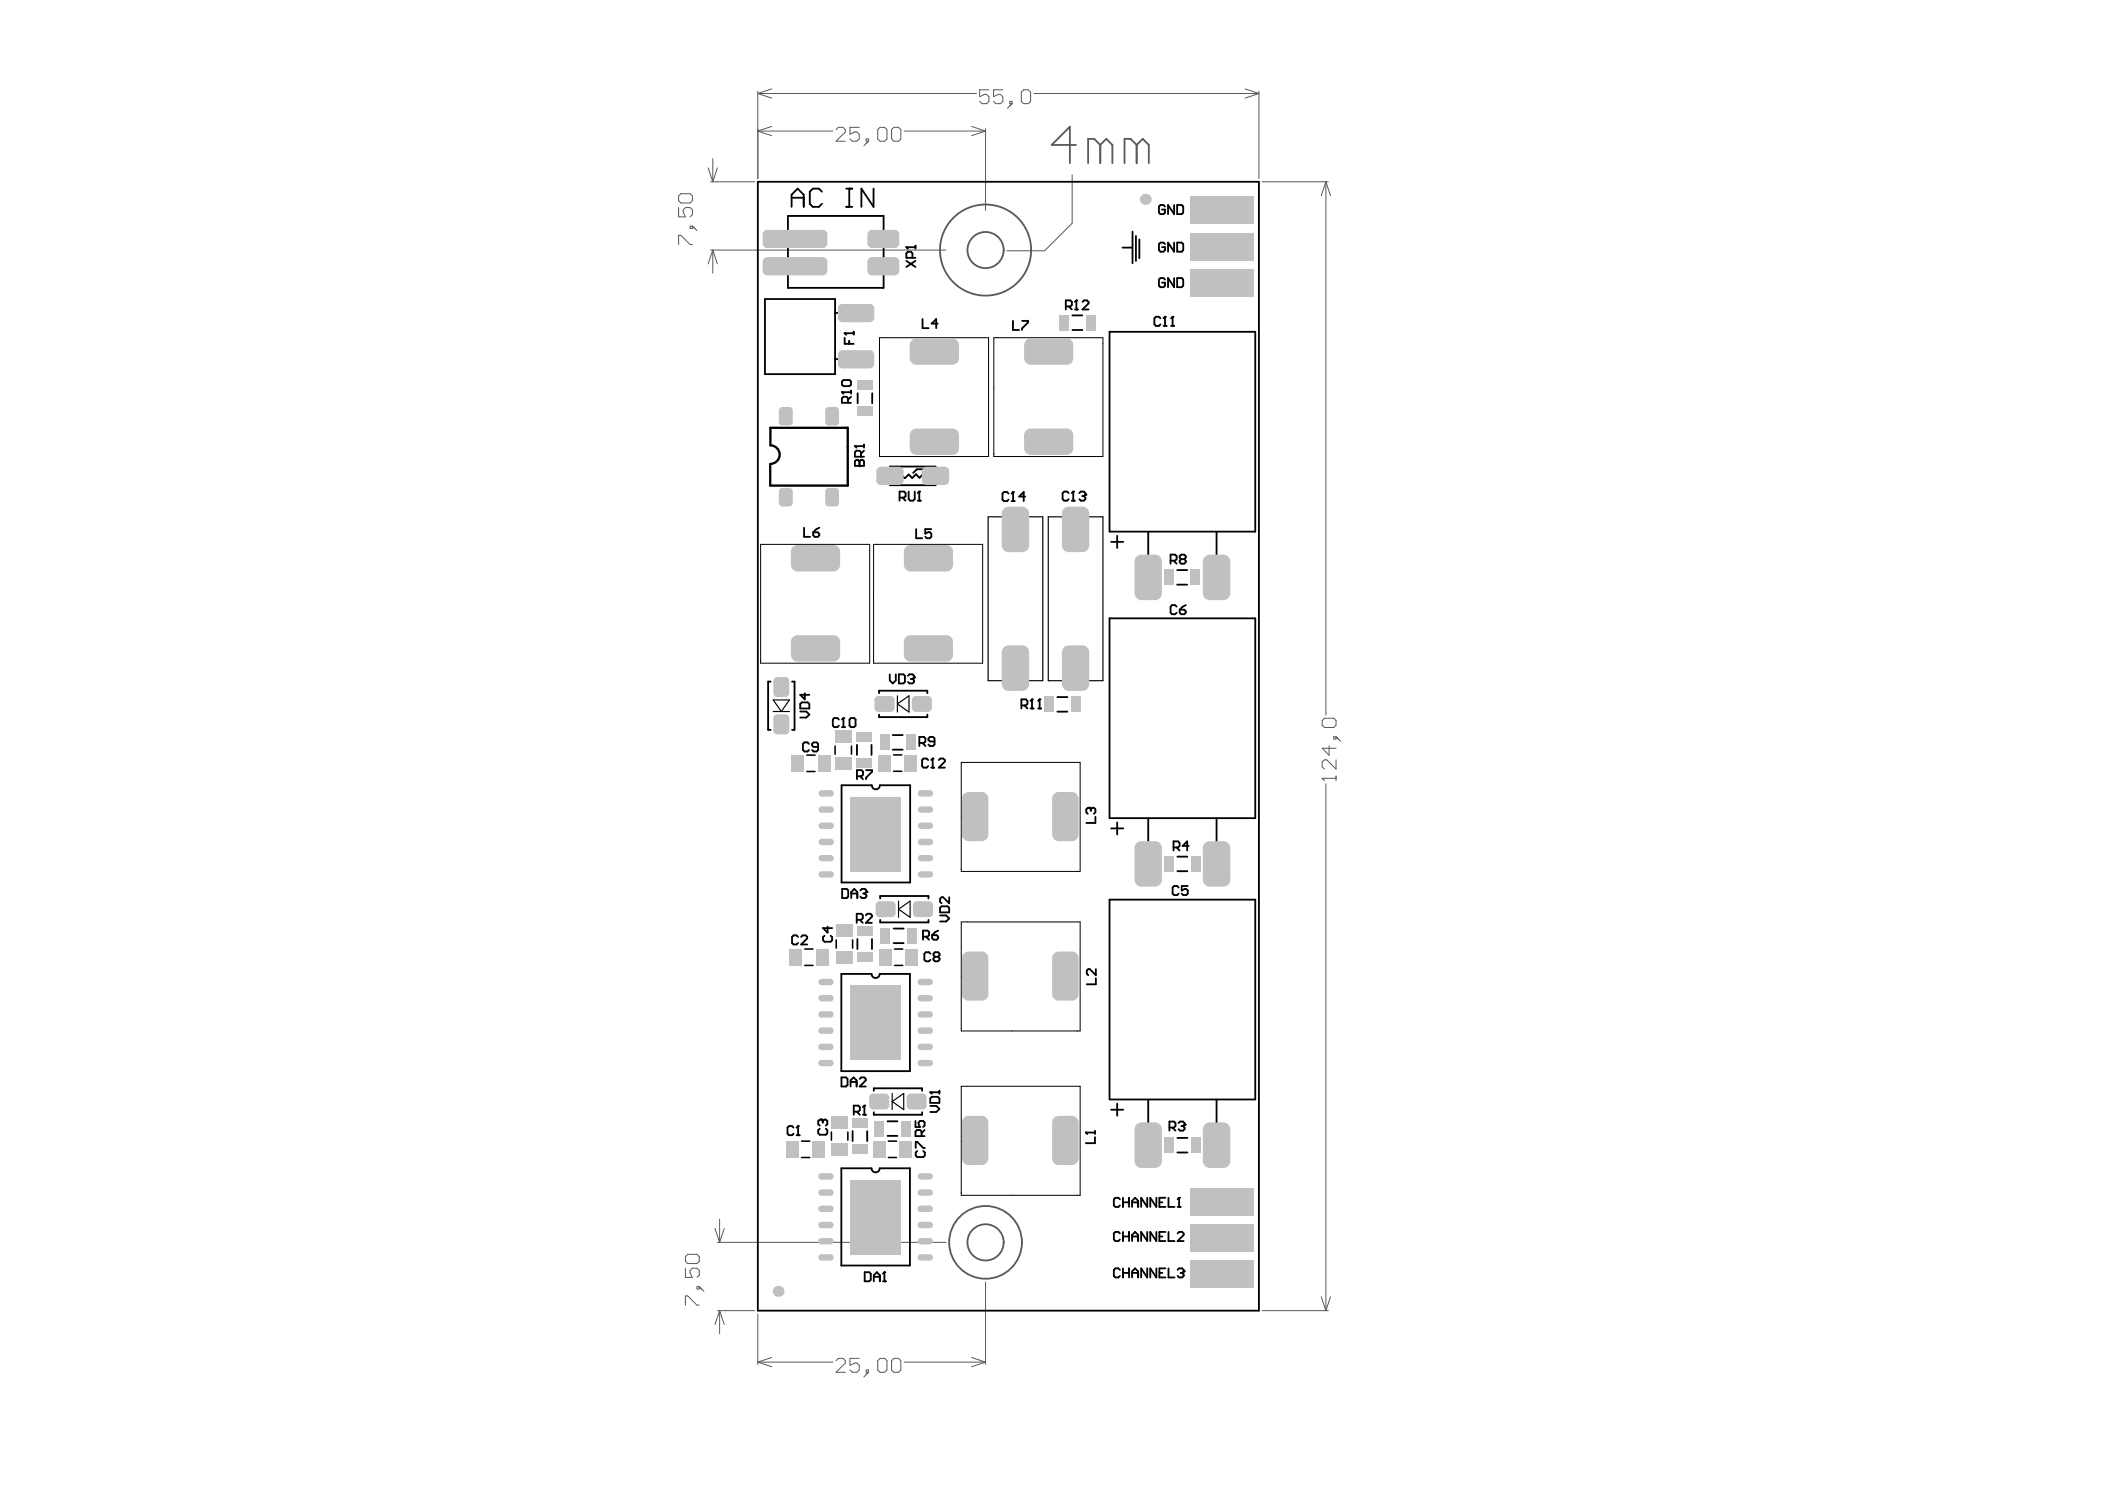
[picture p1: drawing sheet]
<svg xmlns="http://www.w3.org/2000/svg" width="297mm" height="210mm" viewBox="0 0 297 210" stroke-linecap="round" stroke-linejoin="round" font-family="sans-serif">
<g fill="none" stroke="#5a5a5a" stroke-width=".14">
<path d="M106.9 12.9v12.3M106.9 18.5l2 .6M106.9 13.2l2 .6M106.9 18.5h10.6M106.9 13.2h30.9M108.9 17.8l-2 .7M108.9 12.5l-2 .7M118 18.3l.3-.3h.7l.3 .3v.3l-1.3 1.3h1.3M121.2 18h-1.3v.9l.7-.3h.3l.3 .3v.7l-.3 .3h-.6l-.4-.3M122.2 19.6h.3v.3h-.3zM122.5 19.9l-.6 .7M123.9 18.3l.3-.3h.6l.4 .3v1.3l-.4 .3h-.6l-.3-.3z"/>
<path d="M125.8 18.3l.3-.3h.7l.3 .3v1.3l-.3 .3h-.7l-.3-.3zM127.6 18.5h11.5M137.1 17.8l2 .7M139.1 18.2v11.5M139.1 18.5l-2 .6M139.6 12.7h-1.4v.9l.7-.3h.3l.4 .3v.7l-.4 .3h-.6l-.4-.3M141.5 12.7h-1.3v.9l.7-.3h.3l.3 .3v.7l-.3 .3h-.7l-.3-.3M142.5 14.3h.3v.3h-.3zM142.8 14.6l-.6 .7M144.1 13l.3-.3h.7l.3 .3v1.3l-.3 .3h-.7l-.3-.3zM145.9 13.2h31.7M175.7 12.5l1.9 .7"/>
<path d="M177.6 13.2l-1.9 .6M177.6 12.9v12.3M95.8 29.3v1.3h.9l-.3-.7v-.3l.3-.3h.7l.3 .3v.7l-.3 .3M95.8 34.5v-1.3h.3l1.3 1.3h.3M96.1 27.3h1.3l.3 .4v.6l-.3 .3h-1.3l-.3-.3v-.6zM97.4 31.9h.3v.3h-.3zM97.7 31.9l.7 .6M99.9 23.7l.7 1.9M100.3 25.6h6.2M100.3 35.3h33.2M100.6 35.3l.6 1.9M100.6 35.3l-.7 1.9"/>
<path d="M100.6 22.4v3.2M100.6 35.3v3.2M101.2 23.7l-.6 1.9M151.3 24.7v6.8l-3.9 3.9h-5.3M178.1 25.6h9.3M187.1 25.6l.6 2M187.1 25.6l-.7 2M187.1 25.6v75.3M186.6 109.8h.1M186.6 101.6l.3-.3h1.3l.3 .3v.7l-.3 .3h-1.3l-.3-.3zM186.6 109.8h1.9M186.6 109.8l.3 .3"/>
<path d="M187.1 110.6v74.3M187.6 105.2v1.3l-1-.9h1.9M188.2 103.9h.3v.4h-.3zM188.5 107.2v1.3l-1.3-1.3h-.3l-.3 .3v.7l.3 .3M188.5 109.5v.6M188.5 103.9l.7 .7M96.7 177.3l.3-.4h1.4l.3 .4v.6l-.3 .3h-1.4l-.3-.3zM96.7 178.9v1.3h1l-.3-.7v-.3l.3-.3h.7l.3 .3v.7l-.3 .3M100.9 173.3l.6 2M101.2 175.3h32.3M101.5 172v3.3M102.2 173.3l-.7 2"/>
<path d="M96.7 184.1v-1.3h.3l1.4 1.3h.3M98.4 181.5h.3v.3h-.3zM98.7 181.5l.6 .7M101.2 184.9h5.3M101.5 184.9l.7 1.9M101.5 184.9l-.6 1.9M101.5 184.9v3.2M106.9 185.3v7.2M106.9 192.1l2 .7M106.9 192.1h10.6M108.9 191.5l-2 .6M118 191.9l.3-.3h.7l.3 .3v.4l-1.3 1.3h1.3"/>
<path d="M121.2 191.6h-1.3v1l.7-.3h.3l.3 .3v.7l-.3 .3h-.6l-.4-.3M122.2 193.3h.3v.3h-.3zM122.5 193.6l-.6 .6M123.9 191.9l.3-.3h.6l.4 .3v1.4l-.4 .3h-.6l-.3-.3zM125.8 191.9l.3-.3h.7l.3 .3v1.4l-.3 .3h-.7l-.3-.3zM127.6 192.1h11.5M137.1 191.5l2 .6M139.1 180.8v11.7M139.1 192.1l-2 .7M178.1 184.9h9.3M186.4 182.9l.7 2M187.7 182.9l-.6 2"/>
</g>
<g fill="none" stroke="#5a5a5a" stroke-width=".26">
<path d="M151.8 20.4h-3.4l2.6-2.5v5.1M155.3 20.4l-.9-.8h-.9v3.4M155.3 20.4v2.6M155.3 20.4l.8-.8 .9 .8v2.6M160.4 20.4l-.9-.8h-.8v3.4M160.4 20.4v2.6M160.4 20.4l.9-.8 .8 .8v2.6"/>
<circle cx="139.1" cy="35.3" r="2.55"/>
<circle cx="139.1" cy="35.3" r="6.4"/>
<circle cx="139.1" cy="175.3" r="2.56"/>
<circle cx="139.1" cy="175.3" r="5.1"/>
</g>
<g fill="none" stroke="#000" stroke-width=".26">
<path d="M106.9 25.6h70.7v159.3h-70.7zM111.2 30.5h13.5v10.1h-13.5zM111.7 29.2v-1.7l.9-.9 .8 .9v1.7M111.7 27.9h1.7M116 27l-.4-.4h-.9l-.4 .4v1.8l.4 .4h.9l.4-.4M119.4 26.6h.9M119.4 29.2h.9M119.8 26.6v2.6M123.3 26.6v2.6l-1.7-2.6v2.6M127.9 34.9h.1M127.9 36.8l1.3 .9M127.9 34.9l.2 .2"/>
<path d="M127.9 34.9h1.3M128.8 36.4v-.7l-.3-.2h-.4l-.2 .2v.7h1.3M129.2 34.7v.4M129.2 36.8l-1.3 .9M158.4 34.9h1.4M159.8 32.7v4.4M160.3 33.3v3.5M160.8 33.8v2.6M164.4 39.4l-.2-.2h-.4l-.3 .2v.9l.3 .2h.4l.2-.2v-.4h-.4M164.4 29.1l-.2-.2h-.4l-.3 .2v.9l.3 .2h.4l.2-.2v-.4h-.4M164.4 34.4l-.2-.2h-.4l-.3 .2v.9l.3 .2h.4l.2-.2v-.4h-.4M165.7 28.9v1.3l-.9-1.3v1.3"/>
<path d="M165.7 34.2v1.3l-.9-1.3v1.3M165.7 39.2v1.3l-.9-1.3v1.3M166.1 39.2h.7l.2 .2v.9l-.2 .2h-.7zM166.1 28.9h.7l.2 .2v.9l-.2 .2h-.7zM166.1 34.2h.7l.2 .2v.9l-.2 .2h-.7zM107.9 42.2h9.9v10.6h-9.9zM117.8 44.1h1.4M117.8 50.7h1.4M118.8 55.3h.1M118.8 53.8l.2-.2h.9l.2 .2v.5l-.2 .2h-.9l-.2-.2zM118.8 55.3h1.3M118.8 55.3l.2 .2"/>
<path d="M119.2 47h.1M119.2 47.7v.8h1.3M119.2 47h1.3M119.2 47l.2 .2M119.7 56.8v-.6l-.3-.2h-.4l-.2 .2v.6h1.3M119.8 48.1v.4M120.1 56l-.4 .4M120.1 55.1v.4M120.5 46.8v.4M121 55.5v1.4M123.1 55.5v1.4M130.2 45v1.3h.8"/>
<path d="M132.3 45.6h-.8l.6-.6v1.3M142.9 45.3v1.2h.9M144.2 45.3h.9v.2l-.9 .8v.2M150.4 43.2h.6l.3-.2v-.4l-.3-.2h-.6v1.3M150.8 43.2l.5 .5M151.3 46.5h1.4M151.3 44.5h1.4M151.7 43.7h.4M151.9 42.4h.1M151.9 42.4l-.2 .2M151.9 42.4v1.3M152.8 42.6l.2-.2h.4l.2 .2v.2l-.8 .9h.8"/>
<path d="M163.8 44.9l-.3-.2h-.4l-.2 .2v.9l.2 .2h.4l.3-.2M164.2 46h.4M164.4 44.7h.1M164.4 44.7v1.3M164.4 44.7l-.2 .2M165.3 46h.4M165.5 44.7h.1M165.5 44.7v1.3M165.5 44.7l-.2 .2M113.5 74.4v1.3h.8M114.8 75.1h.6l.2 .2v.2l-.2 .2h-.4l-.2-.2zM115.6 74.4l-.4 .3-.4 .4"/>
<path d="M120.6 62.9h.1M120.6 65.1l.3-.2h.2l.2 .2 .2-.2h.2l.2 .2v.6h-1.3zM120.6 62.9l.3 .2M120.6 62.9h1.3M121.3 65.7h.1M121.3 65.1v.6M121.5 64.4v-.6l-.2-.2h-.4l-.3 .2v.6h1.3M121.9 62.7v.4M121.9 63.6l-.4 .4M125.6 65.8h6.4v2.6h-6.4zM126.9 70.2h.7l.2-.2v-.4l-.2-.3h-.7v1.3M127.2 67l.5 .4 .5-.5 .5 .5 .5-.5 .5 .5"/>
<path d="M127.4 70.2l.4 .4M128.2 69.3v1.1l.2 .2h.5l.2-.2v-1.1M129.3 74.6v1.3h.8M129.5 70.6h.4M129.7 69.3h.1M129.7 69.3v1.3M129.7 69.3l-.2 .3M130.3 66.9l-.5 .5M130.7 66.2h-1.3l-.5 .5M131.4 74.6h-.8v.7l.4-.2h.2l.2 .2v.4l-.2 .2h-.4l-.2-.2M142.3 69.6l-.2-.2h-.4l-.2 .2v.9l.2 .2h.4l.2-.2M142.7 70.7h.5"/>
<path d="M143 69.4h.1M143 69.4v1.3M143 69.4l-.3 .2M144.7 70h-.9l.7-.6v1.3M150.8 69.6l-.2-.3h-.4l-.3 .3v.8l.3 .2h.4l.2-.2M151.2 70.6h.5M151.4 69.3h.1M151.4 69.3v1.3M151.4 69.3l-.2 .3M152.3 69.6l.2-.3h.4l.3 .3v.2M152.7 70h.2M152.9 70l.3 .2v.2l-.3 .2h-.4l-.2-.2"/>
<path d="M153.2 69.8h.1M153.2 69.8l-.3 .2M156.6 75v-28.2h20.5v28.2h-20.5M156.8 76.4h1.7M157.6 75.6v1.7M162 75v4.8M165.2 79.1h.6l.2-.2v-.4l-.2-.3h-.6v1.3M165.6 79.1l.4 .4M166.7 78.9l-.2-.2v-.2l.2-.3h.4l.2 .3v.2l-.2 .2M166.7 78.9l-.2 .2v.2l.2 .2h.4l.2-.2v-.2l-.2-.2M166.7 78.9h.4M171.7 75v4.8"/>
<path d="M108.7 96.2h-.3v6.8h.3M111.8 96.2h.3v6.8h-.3M112.9 99.3l.2-.2h.9l.2 .2v.6h-1.3zM113.6 97.8v.9l-.7-.7h1.3M124 97.8v-.4h6.9v.4M125.6 95.1v.9l.4 .4 .4-.4v-.9M126.8 95.1h.7l.2 .2v.9l-.2 .2h-.7zM128.1 95.3l.2-.2h.5l.2 .2v.3M128.6 95.8h.2M128.8 95.8l.2 .2v.2l-.2 .2h-.5l-.2-.2M129 95.6h.1M129 95.6l-.2 .2"/>
<path d="M144.1 99.5h.7l.2-.2v-.4l-.2-.2h-.7v1.2M144.6 99.5l.4 .4M145.4 99.9h.4M145.6 98.7h.1M145.6 98.7l-.2 .2M145.6 98.7v1.2M146.5 99.9h.4M146.7 98.7h.1M146.7 98.7v1.2M146.7 98.7l-.2 .2M149.2 98.3h1.4M166 85.6l-.2-.2h-.4l-.2 .2v.8l.2 .2h.4l.2-.2"/>
<path d="M166.1 82.5h1.4M166.1 80.4h1.4M166.5 86h.6l.2 .2v.2l-.2 .2h-.4l-.2-.2zM167.3 85.4l-.4 .2-.4 .4M112.9 100.4h.9l.4 .4-.4 .4h-.9M114.2 104.9l-.2-.2h-.5l-.2 .2v.9l.2 .2h.5l.2-.2M115.4 105.4h-.6l-.2-.2v-.3l.2-.2h.4l.2 .2v.9l-.2 .2h-.4l-.2-.2M118.4 101.5l-.2-.2h-.5l-.2 .2v.9l.2 .2h.5l.2-.2M118.8 110.8h4.2a.57 .57 0 0 0 .6 .5 .57 .57 0 0 0 .6-.5h4.2v13.7h-9.6zM118.8 102.6h.4M119 101.3h.1M119 101.3v1.3"/>
<path d="M119 101.3l-.2 .2M119.9 101.5l.2-.2h.4l.2 .2v.9l-.2 .2h-.4l-.2-.2zM120.9 105.1v1.4M120.9 109.5h.7l.2-.2v-.4l-.2-.3h-.7v1.3M121.4 109.5l.4 .4M122.2 108.6h.9v.3l-.9 .8v.2M123 105.1v1.4M124 100.8v.4h6.9v-.4M126 105.8h1.4M126 103.7h1.4M129.7 104.8h.7l.2-.2v-.4l-.2-.2h-.7v1.2M130.2 104.8l.4 .4"/>
<path d="M131 107.2l-.2-.2h-.5l-.2 .2v.9l.2 .2h.5l.2-.2M131.4 108.3h.4M131.6 107h.1M131.6 107v1.3M131.6 107l-.2 .2M131.9 104.6h-.7l-.2-.2v-.2l.2-.2h.5l.2 .2v.8l-.2 .2h-.5l-.2-.2M132.5 107.2l.2-.2h.4l.2 .2v.2l-.8 .9h.8M149.2 100.4h1.4M153.7 113.9h.1M153.7 113.9h-.2l-.2 .3v.4l.2 .2M153.7 113.9l.2 .3M153.9 114.2l.2-.3h.3l.2 .3v.4l-.2 .2"/>
<path d="M153.9 114.2v.2M154.6 115.2v.9h-1.3M156.6 115.4v-28.2h20.5v28.2h-20.5M156.8 116.9h1.7M157.6 116v1.7M162 115.4v4.9M165.6 119.5h.6l.3-.2v-.4l-.3-.2h-.6v1.3M166 119.5l.5 .5M167.7 119.3h-.8l.6-.6v1.3M171.7 115.4v4.9M112.6 132.2l-.2-.3h-.4l-.2 .3v.8l.2 .2h.4l.2-.2M113.1 132.2l.2-.3h.4l.2 .3v.2l-.8 .8h.8"/>
<path d="M116.4 132l-.3 .2v.4l.3 .2h.8l.2-.2v-.4l-.2-.2M116.8 130.7v.9l-.7-.7h1.3M118.7 137.4h4.3a.57 .57 0 0 0 .6 .6 .57 .57 0 0 0 .5-.6h4.3v13.7h-9.7zM118.8 125.4h.7l.2 .2v.9l-.2 .2h-.7zM120.1 126.7v-.9l.4-.4 .5 .4v.9M120.1 126h.9M120.9 129.8h.6l.2-.3v-.4l-.2-.2h-.6v1.3M121 132.5v1.4M121.3 129.8l.4 .4M121.4 125.6l.2-.2h.4l.3 .2v.2M121.8 126h.2M122 126l.3 .3v.2l-.3 .2h-.4l-.2-.2"/>
<path d="M122.2 129.1l.2-.2h.4l.2 .2v.2l-.8 .9h.8M122.3 125.8h.1M122.3 125.8l-.3 .2M123 132.5v1.4M124.2 126.7v-.3h6.8v.3M124.2 129.8v.3h6.8v-.3M126.1 133h1.4M126.1 131h1.4M130.2 132.1h.7l.2-.2v-.4l-.2-.2h-.7v1.3M130.7 132.1l.4 .5M131.3 134.5l-.2-.2h-.4l-.3 .2v.9l.3 .2h.4l.2-.2M131.5 131.9h.7l.2 .2v.2l-.2 .3h-.5l-.2-.3z"/>
<path d="M131.9 135l-.2-.2v-.3l.2-.2h.5l.2 .2v.3l-.2 .2M131.9 135l-.2 .2v.2l.2 .2h.5l.2-.2v-.2l-.2-.2M131.9 135h.5M132.4 131.3l-.4 .2-.5 .4M132.7 129.1h.8l.4 .5-.4 .4h-.8M132.7 128.1l.2-.3h.8l.2 .3v.6h-1.2zM133.9 126.6v.8l-.8-.8h-.2l-.2 .2v.4l.2 .2M154.6 138v.9h-1.2M154.6 136.7v.9l-.8-.9h-.2l-.2 .2v.5l.2 .2M166.1 122.9h1.5M166.1 120.8h1.5M166.3 125.2l-.2-.2h-.4l-.2 .2v.9l.2 .2h.4l.2-.2"/>
<path d="M167.6 125h-.8v.6l.4-.2h.2l.2 .2v.5l-.2 .2h-.4l-.2-.2M112 159.1l-.2-.2h-.5l-.2 .2v.8l.2 .2h.5l.2-.2M112.6 158.9h.1M112.6 158.9v1.2M112.6 158.9l-.2 .2M115.7 159.2l-.2 .2v.5l.2 .2h.8l.2-.2v-.5l-.2-.2M115.9 157.9h.1M115.9 157.9h-.2l-.2 .2v.5l.2 .2M115.9 157.9l.2 .2M116.1 158.1l.2-.2h.2l.2 .2v.5l-.2 .2M116.1 158.1v.3M118.7 152h.7l.2 .2v.9l-.2 .2h-.7z"/>
<path d="M120 153.3v-.9l.5-.4 .4 .4v.9M120 152.6h.9M120.3 159.6v1.4M120.5 156.8h.6l.2-.2v-.4l-.2-.2h-.6v1.2M120.9 156.8l.4 .4M121.3 152.2l.2-.2h.5l.2 .2v.2l-.9 .9h.9M121.8 157.2h.4M122 156h.1M122 156l-.2 .2M122 156v1.2M122.4 159.6v1.4M123.3 153.9v-.4h6.8v.4"/>
<path d="M123.3 156.9v.3h6.8v-.3M125.2 158.2h1.4M129.2 158.1v.9h.6l-.2-.4v-.3l.2-.2h.5l.2 .2v.5l-.2 .2M130.5 159.4l-.5 .4M131.3 154.1h.1M131.3 154.9l.2-.2h.8l.3 .2v.7h-1.3zM131.3 156h.8l.5 .4-.5 .5h-.8M131.3 154.1h1.3M131.3 154.1l.2 .2M132.6 153.9v.4M153.2 159.8h.1M153.2 159.8h1.3"/>
<path d="M153.2 159.8l.2 .2M154.5 159.5v.5M156.6 155.1v-28.2h20.5v28.2h-20.5M156.8 156.5h1.7M157.6 155.7v1.7M162 155.1v4.8M165 159.1h.7l.2-.2v-.5l-.2-.2h-.7v1.3M165.4 159.1l.5 .4M166.3 158.4l.2-.2h.4l.3 .2v.2M166.7 158.9h.2M166.9 158.9l.3 .2v.2l-.3 .2h-.4l-.2-.2M167.2 158.6h.1"/>
<path d="M167.2 158.6l-.3 .3M171.7 155.1v4.8M112.4 160.1h.4M118.7 164.8h4.3a.57 .57 0 0 0 .6 .6 .57 .57 0 0 0 .5-.6h4.3v13.7h-9.7zM122 179.5h.7l.2 .2v.8l-.2 .2h-.7zM124.8 179.5h.1M124.8 179.5v1.2M124.8 179.5l-.2 .2M125.2 160.2h1.4M129.2 161.9v-.8h.2l.9 .8h.2M129.4 162.4l-.2 .2v.4l.2 .2h.9l.2-.2v-.4l-.2-.2M130 160.3v-.7l-.2-.2h-.4l-.2 .2v.7h1.3"/>
<path d="M154.5 160.4v.9h-1.3M158 179.1l-.2-.2h-.4l-.2 .2v.9l.2 .2h.4l.2-.2M158 169.2l-.2-.2h-.4l-.2 .2v.8l.2 .2h.4l.2-.2M158 174l-.2-.2h-.4l-.2 .2v.9l.2 .2h.4l.2-.2M158.5 169v1.2M158.5 173.8v1.3M158.5 178.9v1.3M158.5 179.6h.8M158.5 174.4h.8M158.5 169.6h.8M159.3 169v1.2M159.3 173.8v1.3"/>
<path d="M159.3 178.9v1.3M159.7 179.6h.9M159.7 170.2v-.8l.5-.4 .4 .4v.8M159.7 175.1v-.9l.5-.4 .4 .4v.9M159.7 174.4h.9M159.7 169.6h.9M161.9 169v1.2l-.9-1.2v1.2M161.9 173.8v1.3l-.9-1.3v1.3M161.9 178.9v1.3l-.9-1.3v1.3M163.2 169v1.2l-.9-1.2v1.2M163.2 173.8v1.3l-.9-1.3v1.3M163.2 178.9v1.3l-.9-1.3v1.3"/>
<path d="M163.6 179.6h.4M163.6 174.4h.4M163.6 169.6h.4M164.5 178.9h-.9v1.3h.9M164.5 169h-.9v1.2h.9M164.5 173.8h-.9v1.3h.9M164.9 178.9v1.3h.8M164.9 169v1.2h.8M164.9 173.8v1.3h.8M166.1 162.6h1.5M166.1 160.5h1.5M166.2 179.1l.2-.2h.4l.2 .2v.2"/>
<path d="M166.2 174l.2-.2h.4l.2 .2v.2l-.8 .9h.8M166.2 170.2h.4M166.4 169h.1M166.4 169v1.2M166.4 169l-.2 .2M166.6 179.6h.2M166.8 179.6l.2 .2v.2l-.2 .2h-.4l-.2-.2M167 179.3h.1M167 179.3l-.2 .3M123.3 180.7v-.8l.4-.4 .5 .4v.8M123.3 180.1h.9M124.6 180.7h.4"/>
<path d="M159.7 180.2v-.9l.5-.4 .4 .4v.9"/>
</g>
<path d="M124.1 47.6h15.4v16.8h-15.4zM140.2 47.6h15.4v16.8h-15.4zM107.3 76.8h15.4v16.7h-15.4zM123.3 76.8h15.4v16.7h-15.4zM135.6 107.5h16.8v15.4h-16.8zM135.6 130.1h16.8v15.3h-16.8zM135.6 153.2h16.8v15.4h-16.8z" fill="none" stroke="#000" stroke-width=".14"/>
<path d="M108.7 62.8a1.3 1.3 0 0 1 1.3 1.3 1.3 1.3 0 0 1-1.3 1.3M108.7 60.3v.1M108.7 60.3h10.9v8.2h-10.9" fill="none" stroke="#000" stroke-width=".33"/>
<g fill="none" stroke="#000" stroke-width=".22">
<path d="M113.9 108.8h1.1M113.9 106.5h1.1M117.8 105.2v1.2M120.2 105.2v1.2M126.1 106.5h1.2M126.1 108.8h1.2M113.6 136.2h1.1M113.6 133.9h1.1M118 132.6v1.1M120.3 132.6v1.1M126.2 136.2h1.2M126.2 133.9h1.2"/>
<path d="M117.3 159.7v1.1M119.6 159.7v1.1M113.1 163.3h1.2M113.1 161h1.2M125.4 163.3h1.1M125.4 161h1.1"/>
</g>
<path d="M139.4 72.9h7.7v23.1h-7.7zM147.9 72.9h7.7v23.1h-7.7zM109.1 98.7h2.3l-1.1 1.7zM126.6 99.3l1.7-1.1v2.2zM126.6 98.2v2.2M109.1 100.4h2.3M126.8 127.1v2.3M126.8 128.3l1.6-1.2v2.3zM125.9 155.4l1.6-1.2v2.3zM125.9 154.2v2.3" fill="none" stroke="#000" stroke-width=".16"/>
<path d="M108.7 65.5v3M108.7 60.4v2.4" fill="none" stroke="#000" stroke-width=".32"/>
<g fill="#c0c0c0">
<path d="M120.8 103.2h2.3v1.4h-2.3z" fill-rule="evenodd"/>
<path d="M168 160.4h1.4v2.3h-1.4z" fill-rule="evenodd"/>
<path d="M120.8 107h2.3v1.3h-2.3z" fill-rule="evenodd"/>
<path d="M123.4 158.1h1.3v2.2h-1.3z" fill-rule="evenodd"/>
<path d="M124.3 130.9h1.3v2.2h-1.3z" fill-rule="evenodd"/>
<path d="M124.1 103.6h1.4v2.2h-1.4z" fill-rule="evenodd"/>
<path d="M123.9 106.5h1.8v2.3h-1.8z" fill-rule="evenodd"/>
<path d="M168 120.7h1.4v2.3h-1.4z" fill-rule="evenodd"/>
<path d="M168 80.3h1.4v2.3h-1.4z" fill-rule="evenodd"/>
<path d="M147.4 98.2h1.3v2.3h-1.3z" fill-rule="evenodd"/>
</g>
<g fill="#c0c0c0">
<circle cx="161.6" cy="28.1" r=".77"/>
<circle cx="109.8" cy="182.2" r=".77"/>
</g>
<path d="M115.9 116.5h1.3M115.9 114.2h1.3M115.9 111.9h1.3M115.9 138.5h1.3M115.9 145.4h1.3M115.9 143.1h1.3M115.9 140.8h1.3M115.9 177.4h1.3M115.9 175.1h1.3" fill="none" stroke="#c0c0c0" stroke-width=".91"/>
<path d="M117.8 103.1h2.4v1.8h-2.4z" fill-rule="evenodd" fill="#c0c0c0"/>
<path d="M130 116.5h1.2M130 114.2h1.2M130 111.9h1.2M129.9 138.5h1.3M129.9 145.4h1.3M129.9 143.1h1.3M129.9 140.8h1.3M129.9 177.4h1.3M129.9 175.1h1.3" fill="none" stroke="#c0c0c0" stroke-width=".91"/>
<path d="M164.3 160.4h1.4v2.3h-1.4z" fill-rule="evenodd" fill="#c0c0c0"/>
<path d="M115.9 172.8h1.3M115.9 170.5h1.3M115.9 168.2h1.3M115.9 165.9h1.3" fill="none" stroke="#c0c0c0" stroke-width=".91"/>
<path d="M117.3 157.5h2.3v1.8h-2.3z" fill-rule="evenodd" fill="#c0c0c0"/>
<path d="M115.9 150h1.3M115.9 147.7h1.3" fill="none" stroke="#c0c0c0" stroke-width=".91"/>
<g fill="#c0c0c0">
<path d="M118 130.4h2.3v1.8h-2.3z" fill-rule="evenodd"/>
<path d="M118 134.1h2.3v1.8h-2.3z" fill-rule="evenodd"/>
<path d="M115.1 133.9h1.8v2.3h-1.8z" fill-rule="evenodd"/>
</g>
<path d="M115.9 118.8h1.3M115.9 123.3h1.3M115.9 121.1h1.3" fill="none" stroke="#c0c0c0" stroke-width=".91"/>
<g fill="#c0c0c0">
<path d="M117.8 106.8h2.4v1.8h-2.4z" fill-rule="evenodd"/>
<path d="M115.4 106.5h1.8v2.3h-1.8z" fill-rule="evenodd"/>
<path d="M111.7 106.5h1.8v2.3h-1.8z" fill-rule="evenodd"/>
<path d="M116.4 69.3l.5-.5h1l.5 .5v1.6l-.5 .5h-1l-.5-.5z" fill-rule="evenodd"/>
<path d="M116.4 57.9l.5-.5h1l.5 .5v1.6l-.5 .5h-1l-.5-.5z" fill-rule="evenodd"/>
</g>
<g fill="#c0c0c0">
<path d="M117.9 70.9h.5zM117.9 70.9h.5l-.2 .5h-.3z"/>
<path d="M117.9 68.8v.5zM117.9 68.8l.3 .1 .2 .4h-.5z"/>
<path d="M116.4 69.3h.5zM116.5 69.1l.4-.3v.5h-.5z"/>
<path d="M116.9 70.9v.5zM116.4 70.9h.5v.5l-.4-.2z"/>
<path d="M117.9 59.5h.5zM117.9 59.5h.5l-.2 .5h-.3z"/>
<path d="M117.9 57.4v.5zM117.9 57.4l.3 .1 .2 .4h-.5z"/>
<path d="M116.4 57.9h.5zM116.5 57.7l.4-.3v.5h-.5z"/>
<path d="M116.9 59.5v.5zM116.4 59.5h.5v.5h-.2z"/>
</g>
<path d="M129.9 172.8h1.3M129.9 170.5h1.3M129.9 168.2h1.3M129.9 165.9h1.3" fill="none" stroke="#c0c0c0" stroke-width=".91"/>
<g fill="#c0c0c0">
<path d="M127.9 154.8l.6-.5h1.7l.6 .5v1.1l-.6 .6h-1.7l-.6-.6z" fill-rule="evenodd"/>
<path d="M122.7 154.8l.5-.5h1.7l.6 .5v1.1l-.6 .6h-1.7l-.5-.6z" fill-rule="evenodd"/>
<path d="M127.1 158.1h1.4v2.2h-1.4z" fill-rule="evenodd"/>
</g>
<g fill="#c0c0c0">
<path d="M128.5 155.9v.6zM127.9 155.9h.6v.6l-.3-.1-.2-.2z"/>
<path d="M130.2 155.9h.6zM130.2 155.9h.6l-.1 .3-.2 .2-.3 .1z"/>
<path d="M130.2 154.3v.5zM130.2 154.3h.3l.2 .2 .1 .3h-.6z"/>
<path d="M127.9 154.8h.6zM128 154.5l.2-.2h.3v.5h-.6z"/>
<path d="M123.2 155.9v.6zM122.7 155.9h.5v.6l-.3-.1-.2-.2z"/>
<path d="M124.9 155.9h.6zM124.9 155.9h.6l-.1 .3-.2 .2-.3 .1z"/>
<path d="M124.9 154.3v.5zM124.9 154.3h.3l.2 .2 .1 .3h-.6z"/>
<path d="M122.7 154.8h.5zM122.7 154.5l.2-.2h.3v.5h-.5z"/>
</g>
<path d="M129.9 150h1.3M129.9 147.7h1.3" fill="none" stroke="#c0c0c0" stroke-width=".91"/>
<g fill="#c0c0c0">
<path d="M128 130.9h1.3v2.2h-1.3z" fill-rule="evenodd"/>
<path d="M124 133.9h1.8v2.3h-1.8z" fill-rule="evenodd"/>
<path d="M127.8 133.9h1.8v2.3h-1.8z" fill-rule="evenodd"/>
<path d="M128.8 127.7l.6-.6h1.7l.6 .6v1.1l-.6 .6h-1.7l-.6-.6z" fill-rule="evenodd"/>
<path d="M123.6 127.7l.5-.6h1.7l.6 .6v1.1l-.6 .6h-1.7l-.5-.6z" fill-rule="evenodd"/>
</g>
<g fill="#c0c0c0">
<path d="M129.4 128.8v.6zM128.8 128.8h.6v.6l-.3-.1-.2-.2z"/>
<path d="M131.1 128.8h.6zM131.1 128.8h.6l-.1 .3-.2 .2-.3 .1z"/>
<path d="M131.1 127.1v.6zM131.1 127.1l.3 .1 .2 .2 .1 .3h-.6z"/>
<path d="M128.8 127.7h.6zM128.9 127.4l.2-.2 .3-.1v.6h-.6z"/>
<path d="M124.1 128.8v.6zM123.6 128.8h.5v.6l-.3-.1-.2-.2z"/>
<path d="M125.8 128.8h.6zM125.8 128.8h.6l-.1 .3-.2 .2-.3 .1z"/>
<path d="M125.8 127.1v.6zM125.8 127.1l.3 .1 .2 .2 .1 .3h-.6z"/>
<path d="M123.6 127.7h.5zM123.6 127.4l.2-.2 .3-.1v.6h-.5z"/>
</g>
<path d="M130 118.8h1.2M130 123.3h1.2M130 121.1h1.2" fill="none" stroke="#c0c0c0" stroke-width=".91"/>
<g fill="#c0c0c0">
<path d="M127.9 103.6h1.3v2.2h-1.3z" fill-rule="evenodd"/>
<path d="M127.6 106.5h1.8v2.3h-1.8z" fill-rule="evenodd"/>
<path d="M122.4 33.1l.6-.7h3.3l.6 .7v1.2l-.6 .7h-3.3l-.6-.7z" fill-rule="evenodd"/>
<path d="M135.7 112.7l1-1h1.8l1 1v5l-1 1h-1.8l-1-1z" fill-rule="evenodd"/>
<path d="M148.5 112.7l.9-1h1.9l.9 1v5l-.9 1h-1.9l-.9-1z" fill-rule="evenodd"/>
<path d="M144.5 61.4l.9-1h5.1l1 1v1.8l-1 1h-5.1l-.9-1z" fill-rule="evenodd"/>
<path d="M144.5 48.7l.9-1h5.1l1 1v1.8l-1 1h-5.1l-.9-1z" fill-rule="evenodd"/>
<path d="M164.3 120.7h1.4v2.3h-1.4z" fill-rule="evenodd"/>
<path d="M169.7 79.2l1-1h1.9l1 1v4.5l-1 1h-1.9l-1-1z" fill-rule="evenodd"/>
<path d="M164.3 80.3h1.3v2.3h-1.3z" fill-rule="evenodd"/>
<path d="M117.3 161.2h2.3v1.8h-2.3z" fill-rule="evenodd"/>
<path d="M114.7 161h1.8v2.3h-1.8z" fill-rule="evenodd"/>
<path d="M123.2 161h1.8v2.3h-1.8z" fill-rule="evenodd"/>
<path d="M126.9 161h1.8v2.3h-1.8z" fill-rule="evenodd"/>
<path d="M128.7 98.7l.5-.5h1.7l.6 .5v1.2l-.6 .5h-1.7l-.5-.5z" fill-rule="evenodd"/>
<path d="M123.4 98.7l.6-.5h1.7l.5 .5v1.2l-.5 .5h-1.7l-.6-.5z" fill-rule="evenodd"/>
<path d="M123.7 66.5l.6-.7h2.6l.6 .7v1.3l-.6 .6h-2.6l-.6-.6z" fill-rule="evenodd"/>
<path d="M122.4 36.9l.6-.6h3.3l.6 .6v1.3l-.6 .6h-3.3l-.6-.6z" fill-rule="evenodd"/>
<path d="M135.7 158.3l1-.9h1.8l1 .9v5.1l-1 .9h-1.8l-1-.9z" fill-rule="evenodd"/>
<path d="M135.7 135.2l1-1h1.8l1 1v5l-1 1h-1.8l-1-1z" fill-rule="evenodd"/>
<path d="M148.5 158.3l.9-.9h1.9l.9 .9v5.1l-.9 .9h-1.9l-.9-.9z" fill-rule="evenodd"/>
<path d="M148.5 135.2l.9-1h1.9l.9 1v5l-.9 1h-1.9l-.9-1z" fill-rule="evenodd"/>
<path d="M151.1 98.2h1.4v2.3h-1.4z" fill-rule="evenodd"/>
<path d="M149.5 44.4h1.3v2.2h-1.3z" fill-rule="evenodd"/>
<path d="M169.7 159.3l1-1h1.9l1 1v4.5l-1 1h-1.9l-1-1z" fill-rule="evenodd"/>
<path d="M169.7 119.6l1-.9h1.9l1 .9v4.5l-1 1h-1.9l-1-1z" fill-rule="evenodd"/>
<path d="M120.2 157.7h2.3v1.4h-2.3z" fill-rule="evenodd"/>
<path d="M120.9 134.4h2.2v1.3h-2.2z" fill-rule="evenodd"/>
<path d="M120.9 53.6h2.3v1.4h-2.3z" fill-rule="evenodd"/>
<path d="M120.9 130.6h2.2v1.4h-2.2z" fill-rule="evenodd"/>
<path d="M111.4 133.9h1.8v2.3h-1.8z" fill-rule="evenodd"/>
<path d="M109.1 101.3l.6-.5h1.1l.6 .5v1.7l-.6 .6h-1.1l-.6-.6z" fill-rule="evenodd"/>
<path d="M109.1 96.1l.6-.6h1.1l.6 .6v1.7l-.6 .5h-1.1l-.6-.5z" fill-rule="evenodd"/>
<path d="M111.6 90.5l.9-.9h5.1l.9 .9v1.9l-.9 .9h-5.1l-.9-.9z" fill-rule="evenodd"/>
<path d="M109.9 69.3l.5-.5h1l.5 .5v1.6l-.5 .5h-1l-.5-.5z" fill-rule="evenodd"/>
<path d="M120.9 57.4h2.3v1.3h-2.3z" fill-rule="evenodd"/>
<path d="M109.9 57.9l.5-.5h1l.5 .5v1.6l-.5 .5h-1l-.5-.5z" fill-rule="evenodd"/>
<path d="M118.2 50l.7-.6h3.8l.7 .6v1.3l-.7 .7h-3.8l-.7-.7z" fill-rule="evenodd"/>
<path d="M118.2 43.5l.7-.6h3.8l.7 .6v1.3l-.7 .6h-3.8l-.7-.6z" fill-rule="evenodd"/>
<path d="M107.6 33.1l.7-.7h7.8l.6 .7v1.2l-.6 .7h-7.8l-.7-.7z" fill-rule="evenodd"/>
<path d="M127.5 90.5l1-.9h5.1l.9 .9v1.9l-.9 .9h-5.1l-1-.9z" fill-rule="evenodd"/>
<path d="M141.4 92l.9-1h2l.9 1v4.5l-.9 1h-2l-.9-1z" fill-rule="evenodd"/>
<path d="M149.8 92l1-1h1.9l1 1v4.5l-1 1h-1.9l-1-1z" fill-rule="evenodd"/>
<path d="M160.1 79.2l1-1h1.9l1 1v4.5l-1 1h-1.9l-1-1z" fill-rule="evenodd"/>
<path d="M128.4 61.4l.9-1h5.1l.9 1v1.8l-.9 1h-5.1l-.9-1z" fill-rule="evenodd"/>
<path d="M128.4 48.7l.9-1h5.1l.9 1v1.8l-.9 1h-5.1l-.9-1z" fill-rule="evenodd"/>
<path d="M120.2 161.5h2.3v1.3h-2.3z" fill-rule="evenodd"/>
<path d="M110.9 161h1.8v2.3h-1.8z" fill-rule="evenodd"/>
<path d="M111.6 77.8l.9-.9h5.1l.9 .9v1.9l-.9 .9h-5.1l-.9-.9z" fill-rule="evenodd"/>
<path d="M107.6 36.9l.7-.6h7.8l.6 .6v1.3l-.6 .6h-7.8l-.7-.6z" fill-rule="evenodd"/>
<path d="M160.1 159.3l1-1h1.9l1 1v4.5l-1 1h-1.9l-1-1z" fill-rule="evenodd"/>
<path d="M160.1 119.6l1-.9h1.9l1 .9v4.5l-1 1h-1.9l-1-1z" fill-rule="evenodd"/>
<path d="M130.1 66.5l.6-.7h2.6l.6 .7v1.3l-.6 .6h-2.6l-.6-.6z" fill-rule="evenodd"/>
<path d="M127.5 77.8l1-.9h5.1l.9 .9v1.9l-.9 .9h-5.1l-1-.9z" fill-rule="evenodd"/>
<path d="M141.4 72.4l.9-.9h2l.9 .9v4.5l-.9 1h-2l-.9-1z" fill-rule="evenodd"/>
<path d="M149.8 72.4l1-.9h1.9l1 .9v4.5l-1 1h-1.9l-1-1z" fill-rule="evenodd"/>
<path d="M153.2 44.4h1.4v2.2h-1.4z" fill-rule="evenodd"/>
<path d="M167.9 177.8h9v3.9h-9z" fill-rule="evenodd"/>
<path d="M167.9 172.7h9v3.8h-9z" fill-rule="evenodd"/>
<path d="M167.9 167.6h9v3.8h-9z" fill-rule="evenodd"/>
<path d="M167.9 38h9v3.8h-9z" fill-rule="evenodd"/>
<path d="M167.9 27.7h9v3.9h-9z" fill-rule="evenodd"/>
<path d="M120 166.5h7.1v10.4h-7.1z" fill-rule="evenodd"/>
<path d="M120.1 112.4h7v10.5h-7z" fill-rule="evenodd"/>
<path d="M167.9 32.9h9v3.8h-9z" fill-rule="evenodd"/>
<path d="M120 139h7.1v10.5h-7.1z" fill-rule="evenodd"/>
</g>
<g fill="#c0c0c0">
<path d="M126.3 32.4v.7zM126.3 32.4a.64 .64 0 0 1 .6 .7h-.6z"/>
<path d="M122.4 33.1h.6zM122.6 32.6l.4-.2v.7h-.6z"/>
<path d="M123 34.3v.7zM122.4 34.3h.6v.7a.64 .64 0 0 1-.6-.7z"/>
<path d="M126.3 34.3h.6zM126.3 34.3h.6a.64 .64 0 0 1-.6 .7z"/>
<path d="M138.5 117.7h1zM138.5 117.7h1a.93 .93 0 0 1-1 1z"/>
<path d="M138.5 111.7v1zM138.5 111.7a.93 .93 0 0 1 1 1h-1z"/>
<path d="M135.7 112.7h1zM136 112l.3-.2 .4-.1v1h-1l.1-.4z"/>
<path d="M136.7 117.7v1zM135.7 117.7h1v1a.93 .93 0 0 1-1-1z"/>
<path d="M151.3 117.7h.9zM151.3 117.7h.9a.93 .93 0 0 1-.9 1z"/>
<path d="M151.3 111.7v1zM151.3 111.7a.93 .93 0 0 1 .9 1h-.9z"/>
<path d="M148.5 112.7h.9zM148.7 112l.3-.2 .4-.1v1h-.9v-.4z"/>
<path d="M149.4 117.7v1zM148.5 117.7h.9v1a.93 .93 0 0 1-.9-1z"/>
<path d="M145.4 63.2v1zM144.5 63.2h.9v1a.93 .93 0 0 1-.9-1z"/>
<path d="M150.5 63.2h1zM150.5 63.2h1a.93 .93 0 0 1-1 1z"/>
<path d="M150.5 60.4v1zM150.5 60.4a.93 .93 0 0 1 1 1h-1z"/>
<path d="M144.5 61.4h.9zM144.8 60.7l.3-.2 .3-.1v1h-.9l.1-.4z"/>
<path d="M145.4 50.5v1zM144.5 50.5h.9v1a.93 .93 0 0 1-.9-1z"/>
<path d="M150.5 50.5h1zM150.5 50.5h1a.93 .93 0 0 1-1 1z"/>
<path d="M150.5 47.7v1zM150.5 47.7a.93 .93 0 0 1 1 1h-1z"/>
<path d="M144.5 48.7h.9zM144.8 48l.3-.2 .3-.1v1h-.9l.1-.4z"/>
<path d="M172.6 78.2v1zM172.6 78.2a.96 .96 0 0 1 1 1h-1z"/>
<path d="M169.7 79.2h1zM170 78.5l.3-.2 .4-.1v1h-1l.1-.4z"/>
<path d="M170.7 83.7v1zM169.7 83.7h1v1a.96 .96 0 0 1-1-1z"/>
<path d="M172.6 83.7h1zM172.6 83.7h1a.96 .96 0 0 1-1 1z"/>
<path d="M129.2 99.9v.5zM128.7 99.9h.5v.5l-.3-.1-.2-.2z"/>
<path d="M130.9 99.9h.6zM130.9 99.9h.6l-.1 .2-.2 .2-.3 .1z"/>
<path d="M130.9 98.2v.5zM130.9 98.2l.3 .1 .2 .2 .1 .2h-.6z"/>
<path d="M128.7 98.7h.5zM128.7 98.5l.2-.2 .3-.1v.5h-.5z"/>
<path d="M124 99.9v.5zM123.4 99.9h.6v.5l-.3-.1-.2-.2z"/>
<path d="M125.7 99.9h.5zM125.7 99.9h.5v.2l-.3 .2-.2 .1z"/>
<path d="M125.7 98.2v.5zM125.7 98.2l.2 .1 .3 .2v.2h-.5z"/>
<path d="M123.4 98.7h.6zM123.5 98.5l.2-.2 .3-.1v.5h-.6z"/>
<path d="M123.7 66.5h.6zM123.8 66l.5-.2v.7h-.6z"/>
<path d="M124.3 67.8v.6zM123.7 67.8h.6v.6a.64 .64 0 0 1-.6-.6z"/>
<path d="M126.9 67.8h.6zM126.9 67.8h.6a.64 .64 0 0 1-.6 .6z"/>
<path d="M126.9 65.8v.7zM126.9 65.8a.64 .64 0 0 1 .6 .7h-.6z"/>
<path d="M126.3 36.3v.6zM126.3 36.3a.64 .64 0 0 1 .6 .6h-.6z"/>
<path d="M122.4 36.9h.6zM122.6 36.5l.4-.2v.6h-.6z"/>
<path d="M123 38.2v.6zM122.4 38.2h.6v.6a.64 .64 0 0 1-.6-.6z"/>
<path d="M126.3 38.2h.6zM126.3 38.2h.6a.64 .64 0 0 1-.6 .6z"/>
<path d="M138.5 163.4h1zM138.5 163.4h1a.93 .93 0 0 1-1 .9z"/>
<path d="M138.5 157.4v.9zM138.5 157.4a.93 .93 0 0 1 1 .9h-1z"/>
<path d="M135.7 158.3h1zM136 157.7l.3-.2 .4-.1v.9h-1l.1-.3z"/>
<path d="M136.7 163.4v.9zM135.7 163.4h1v.9a.93 .93 0 0 1-1-.9z"/>
<path d="M138.5 140.2h1zM138.5 140.2h1a.93 .93 0 0 1-1 1z"/>
<path d="M138.5 134.2v1zM138.5 134.2a.93 .93 0 0 1 1 1h-1z"/>
<path d="M135.7 135.2h1zM136 134.5l.3-.2 .4-.1v1h-1l.1-.4z"/>
<path d="M136.7 140.2v1zM135.7 140.2h1v1a.93 .93 0 0 1-1-1z"/>
<path d="M151.3 163.4h.9zM151.3 163.4h.9a.93 .93 0 0 1-.9 .9z"/>
<path d="M151.3 157.4v.9zM151.3 157.4a.93 .93 0 0 1 .9 .9h-.9z"/>
<path d="M148.5 158.3h.9zM148.7 157.7l.3-.2 .4-.1v.9h-.9v-.3z"/>
<path d="M149.4 163.4v.9zM148.5 163.4h.9v.9a.93 .93 0 0 1-.9-.9z"/>
<path d="M151.3 140.2h.9zM151.3 140.2h.9a.93 .93 0 0 1-.9 1z"/>
<path d="M151.3 134.2v1zM151.3 134.2a.93 .93 0 0 1 .9 1h-.9z"/>
<path d="M148.5 135.2h.9zM148.7 134.5l.3-.2 .4-.1v1h-.9v-.4z"/>
<path d="M149.4 140.2v1zM148.5 140.2h.9v1a.93 .93 0 0 1-.9-1z"/>
<path d="M172.6 158.3v1zM172.6 158.3a.96 .96 0 0 1 1 1h-1z"/>
<path d="M169.7 159.3h1zM170 158.6l.3-.2 .4-.1v1h-1l.1-.4z"/>
<path d="M170.7 163.8v1zM169.7 163.8h1v1a.96 .96 0 0 1-1-1z"/>
<path d="M172.6 163.8h1zM172.6 163.8h1a.96 .96 0 0 1-1 1z"/>
<path d="M172.6 118.7v.9zM172.6 118.7a.96 .96 0 0 1 1 .9h-1z"/>
<path d="M169.7 119.6h1zM170 118.9l.3-.2h.4v.9h-1l.1-.4z"/>
<path d="M170.7 124.1v1zM169.7 124.1h1v1a.96 .96 0 0 1-1-1z"/>
<path d="M172.6 124.1h1zM172.6 124.1h1a.96 .96 0 0 1-1 1z"/>
<path d="M110.8 103h.6zM110.8 103h.6l-.1 .3-.2 .2-.3 .1z"/>
<path d="M110.8 100.8v.5zM110.8 100.8l.3 .1 .2 .2 .1 .2h-.6z"/>
<path d="M109.1 101.3h.6zM109.2 101.1l.2-.2 .3-.1v.5h-.6z"/>
<path d="M109.7 103v.6zM109.1 103h.6v.6l-.3-.1-.2-.2z"/>
<path d="M110.8 97.8h.6zM110.8 97.8h.6l-.1 .3-.2 .2h-.3z"/>
<path d="M110.8 95.5v.6zM110.8 95.5l.3 .1 .2 .2 .1 .3h-.6z"/>
<path d="M109.1 96.1h.6zM109.2 95.8l.2-.2 .3-.1v.6h-.6z"/>
<path d="M109.7 97.8v.5zM109.1 97.8h.6v.5h-.3l-.2-.2z"/>
<path d="M112.5 92.4v.9zM111.6 92.4h.9v.9a.93 .93 0 0 1-.9-.9z"/>
<path d="M117.6 92.4h.9zM117.6 92.4h.9a.93 .93 0 0 1-.9 .9z"/>
<path d="M117.6 89.6v.9zM117.6 89.6a.93 .93 0 0 1 .9 .9h-.9z"/>
<path d="M111.6 90.5h.9zM111.9 89.9l.3-.2 .3-.1v.9h-.9l.1-.3z"/>
<path d="M111.4 70.9h.5zM111.4 70.9h.5l-.1 .3-.4 .2z"/>
<path d="M111.4 68.8v.5zM111.4 68.8l.4 .3 .1 .2h-.5z"/>
<path d="M109.9 69.3h.5zM110 69.1l.4-.3v.5h-.5z"/>
<path d="M110.4 70.9v.5zM109.9 70.9h.5v.5l-.4-.2z"/>
<path d="M111.4 59.5h.5zM111.4 59.5h.5l-.3 .5h-.2z"/>
<path d="M111.4 57.4v.5zM111.4 57.4l.2 .1 .3 .4h-.5z"/>
<path d="M109.9 57.9h.5zM110 57.7l.4-.3v.5h-.5z"/>
<path d="M110.4 59.5v.5zM109.9 59.5h.5v.5h-.2z"/>
<path d="M118.2 50h.7zM118.4 49.6l.5-.2v.6h-.7z"/>
<path d="M118.9 51.3v.7zM118.2 51.3h.7v.7a.64 .64 0 0 1-.7-.7z"/>
<path d="M122.7 51.3h.7zM122.7 51.3h.7a.64 .64 0 0 1-.7 .7z"/>
<path d="M122.7 49.4v.6zM122.7 49.4a.64 .64 0 0 1 .7 .6h-.7z"/>
<path d="M118.2 43.5h.7zM118.4 43.1l.5-.2v.6h-.7z"/>
<path d="M118.9 44.8v.6zM118.2 44.8h.7v.6a.64 .64 0 0 1-.7-.6z"/>
<path d="M122.7 44.8h.7zM122.7 44.8h.7a.64 .64 0 0 1-.7 .6z"/>
<path d="M122.7 42.9v.6zM122.7 42.9a.64 .64 0 0 1 .7 .6h-.7z"/>
<path d="M116.1 32.4v.7zM116.1 32.4a.64 .64 0 0 1 .6 .7h-.6z"/>
<path d="M107.6 33.1h.7zM107.8 32.6l.5-.2v.7h-.7z"/>
<path d="M108.3 34.3v.7zM107.6 34.3h.7v.7a.64 .64 0 0 1-.7-.7z"/>
<path d="M116.1 34.3h.6zM116.1 34.3h.6a.64 .64 0 0 1-.6 .7z"/>
<path d="M128.5 92.4v.9zM127.5 92.4h1v.9a.93 .93 0 0 1-1-.9z"/>
<path d="M133.6 92.4h.9zM133.6 92.4h.9a.93 .93 0 0 1-.9 .9z"/>
<path d="M133.6 89.6v.9zM133.6 89.6a.93 .93 0 0 1 .9 .9h-.9z"/>
<path d="M127.5 90.5h1zM127.8 89.9l.3-.2 .4-.1v.9h-1l.1-.3z"/>
<path d="M144.3 96.5h.9zM144.3 96.5h.9a.96 .96 0 0 1-.9 1z"/>
<path d="M144.3 91v1zM144.3 91a.96 .96 0 0 1 .9 1h-.9z"/>
<path d="M141.4 92h.9zM141.6 91.3l.4-.2 .3-.1v1h-.9v-.4z"/>
<path d="M142.3 96.5v1zM141.4 96.5h.9v1a.96 .96 0 0 1-.9-1z"/>
<path d="M152.7 96.5h1zM152.7 96.5h1a.96 .96 0 0 1-1 1z"/>
<path d="M152.7 91v1zM152.7 91a.96 .96 0 0 1 1 1h-1z"/>
<path d="M149.8 92h1zM150.1 91.3l.3-.2 .4-.1v1h-1l.1-.4z"/>
<path d="M150.8 96.5v1zM149.8 96.5h1v1a.96 .96 0 0 1-1-1z"/>
<path d="M163 78.2v1zM163 78.2a.96 .96 0 0 1 1 1h-1z"/>
<path d="M160.1 79.2h1zM160.4 78.5l.3-.2 .4-.1v1h-1l.1-.4z"/>
<path d="M161.1 83.7v1zM160.1 83.7h1v1a.96 .96 0 0 1-1-1z"/>
<path d="M163 83.7h1zM163 83.7h1a.96 .96 0 0 1-1 1z"/>
<path d="M129.3 63.2v1zM128.4 63.2h.9v1a.93 .93 0 0 1-.9-1z"/>
<path d="M134.4 63.2h.9zM134.4 63.2h.9a.93 .93 0 0 1-.9 1z"/>
<path d="M134.4 60.4v1zM134.4 60.4a.93 .93 0 0 1 .9 1h-.9z"/>
<path d="M128.4 61.4h.9zM128.7 60.7l.3-.2 .3-.1v1h-.9l.1-.4z"/>
<path d="M129.3 50.5v1zM128.4 50.5h.9v1a.93 .93 0 0 1-.9-1z"/>
<path d="M134.4 50.5h.9zM134.4 50.5h.9a.93 .93 0 0 1-.9 1z"/>
<path d="M134.4 47.7v1zM134.4 47.7a.93 .93 0 0 1 .9 1h-.9z"/>
<path d="M128.4 48.7h.9zM128.7 48l.3-.2 .3-.1v1h-.9l.1-.4z"/>
<path d="M112.5 79.7v.9zM111.6 79.7h.9v.9a.93 .93 0 0 1-.9-.9z"/>
<path d="M117.6 79.7h.9zM117.6 79.7h.9a.93 .93 0 0 1-.9 .9z"/>
<path d="M117.6 76.9v.9zM117.6 76.9a.93 .93 0 0 1 .9 .9h-.9z"/>
<path d="M111.6 77.8h.9zM111.9 77.2l.3-.2 .3-.1v.9h-.9l.1-.3z"/>
<path d="M116.1 36.3v.6zM116.1 36.3a.64 .64 0 0 1 .6 .6h-.6z"/>
<path d="M107.6 36.9h.7zM107.8 36.5l.5-.2v.6h-.7z"/>
<path d="M108.3 38.2v.6zM107.6 38.2h.7v.6a.64 .64 0 0 1-.7-.6z"/>
<path d="M116.1 38.2h.6zM116.1 38.2h.6a.64 .64 0 0 1-.6 .6z"/>
<path d="M163 158.3v1zM163 158.3a.96 .96 0 0 1 1 1h-1z"/>
<path d="M160.1 159.3h1zM160.4 158.6l.3-.2 .4-.1v1h-1l.1-.4z"/>
<path d="M161.1 163.8v1zM160.1 163.8h1v1a.96 .96 0 0 1-1-1z"/>
<path d="M163 163.8h1zM163 163.8h1a.96 .96 0 0 1-1 1z"/>
<path d="M163 118.7v.9zM163 118.7a.96 .96 0 0 1 1 .9h-1z"/>
<path d="M160.1 119.6h1zM160.4 118.9l.3-.2h.4v.9h-1l.1-.4z"/>
<path d="M161.1 124.1v1zM160.1 124.1h1v1a.96 .96 0 0 1-1-1z"/>
<path d="M163 124.1h1zM163 124.1h1a.96 .96 0 0 1-1 1z"/>
<path d="M130.1 66.5h.6zM130.3 66l.4-.2v.7h-.6z"/>
<path d="M130.7 67.8v.6zM130.1 67.8h.6v.6a.64 .64 0 0 1-.6-.6z"/>
<path d="M133.3 67.8h.6zM133.3 67.8h.6a.64 .64 0 0 1-.6 .6z"/>
<path d="M133.3 65.8v.7zM133.3 65.8a.64 .64 0 0 1 .6 .7h-.6z"/>
<path d="M128.5 79.7v.9zM127.5 79.7h1v.9a.93 .93 0 0 1-1-.9z"/>
<path d="M133.6 79.7h.9zM133.6 79.7h.9a.93 .93 0 0 1-.9 .9z"/>
<path d="M133.6 76.9v.9zM133.6 76.9a.93 .93 0 0 1 .9 .9h-.9z"/>
<path d="M127.5 77.8h1zM127.8 77.2l.3-.2 .4-.1v.9h-1l.1-.3z"/>
<path d="M144.3 76.9h.9zM144.3 76.9h.9a.96 .96 0 0 1-.9 1z"/>
<path d="M144.3 71.5v.9zM144.3 71.5a.96 .96 0 0 1 .9 .9h-.9z"/>
<path d="M141.4 72.4h.9zM141.6 71.8l.4-.3h.3v.9h-.9v-.3z"/>
<path d="M142.3 76.9v1zM141.4 76.9h.9v1a.96 .96 0 0 1-.9-1z"/>
<path d="M152.7 76.9h1zM152.7 76.9h1a.96 .96 0 0 1-1 1z"/>
<path d="M152.7 71.5v.9zM152.7 71.5a.96 .96 0 0 1 1 .9h-1z"/>
<path d="M149.8 72.4h1zM150.1 71.8l.3-.3h.4v.9h-1l.1-.3z"/>
<path d="M150.8 76.9v1zM149.8 76.9h1v1a.96 .96 0 0 1-1-1z"/>
</g>
</svg>
